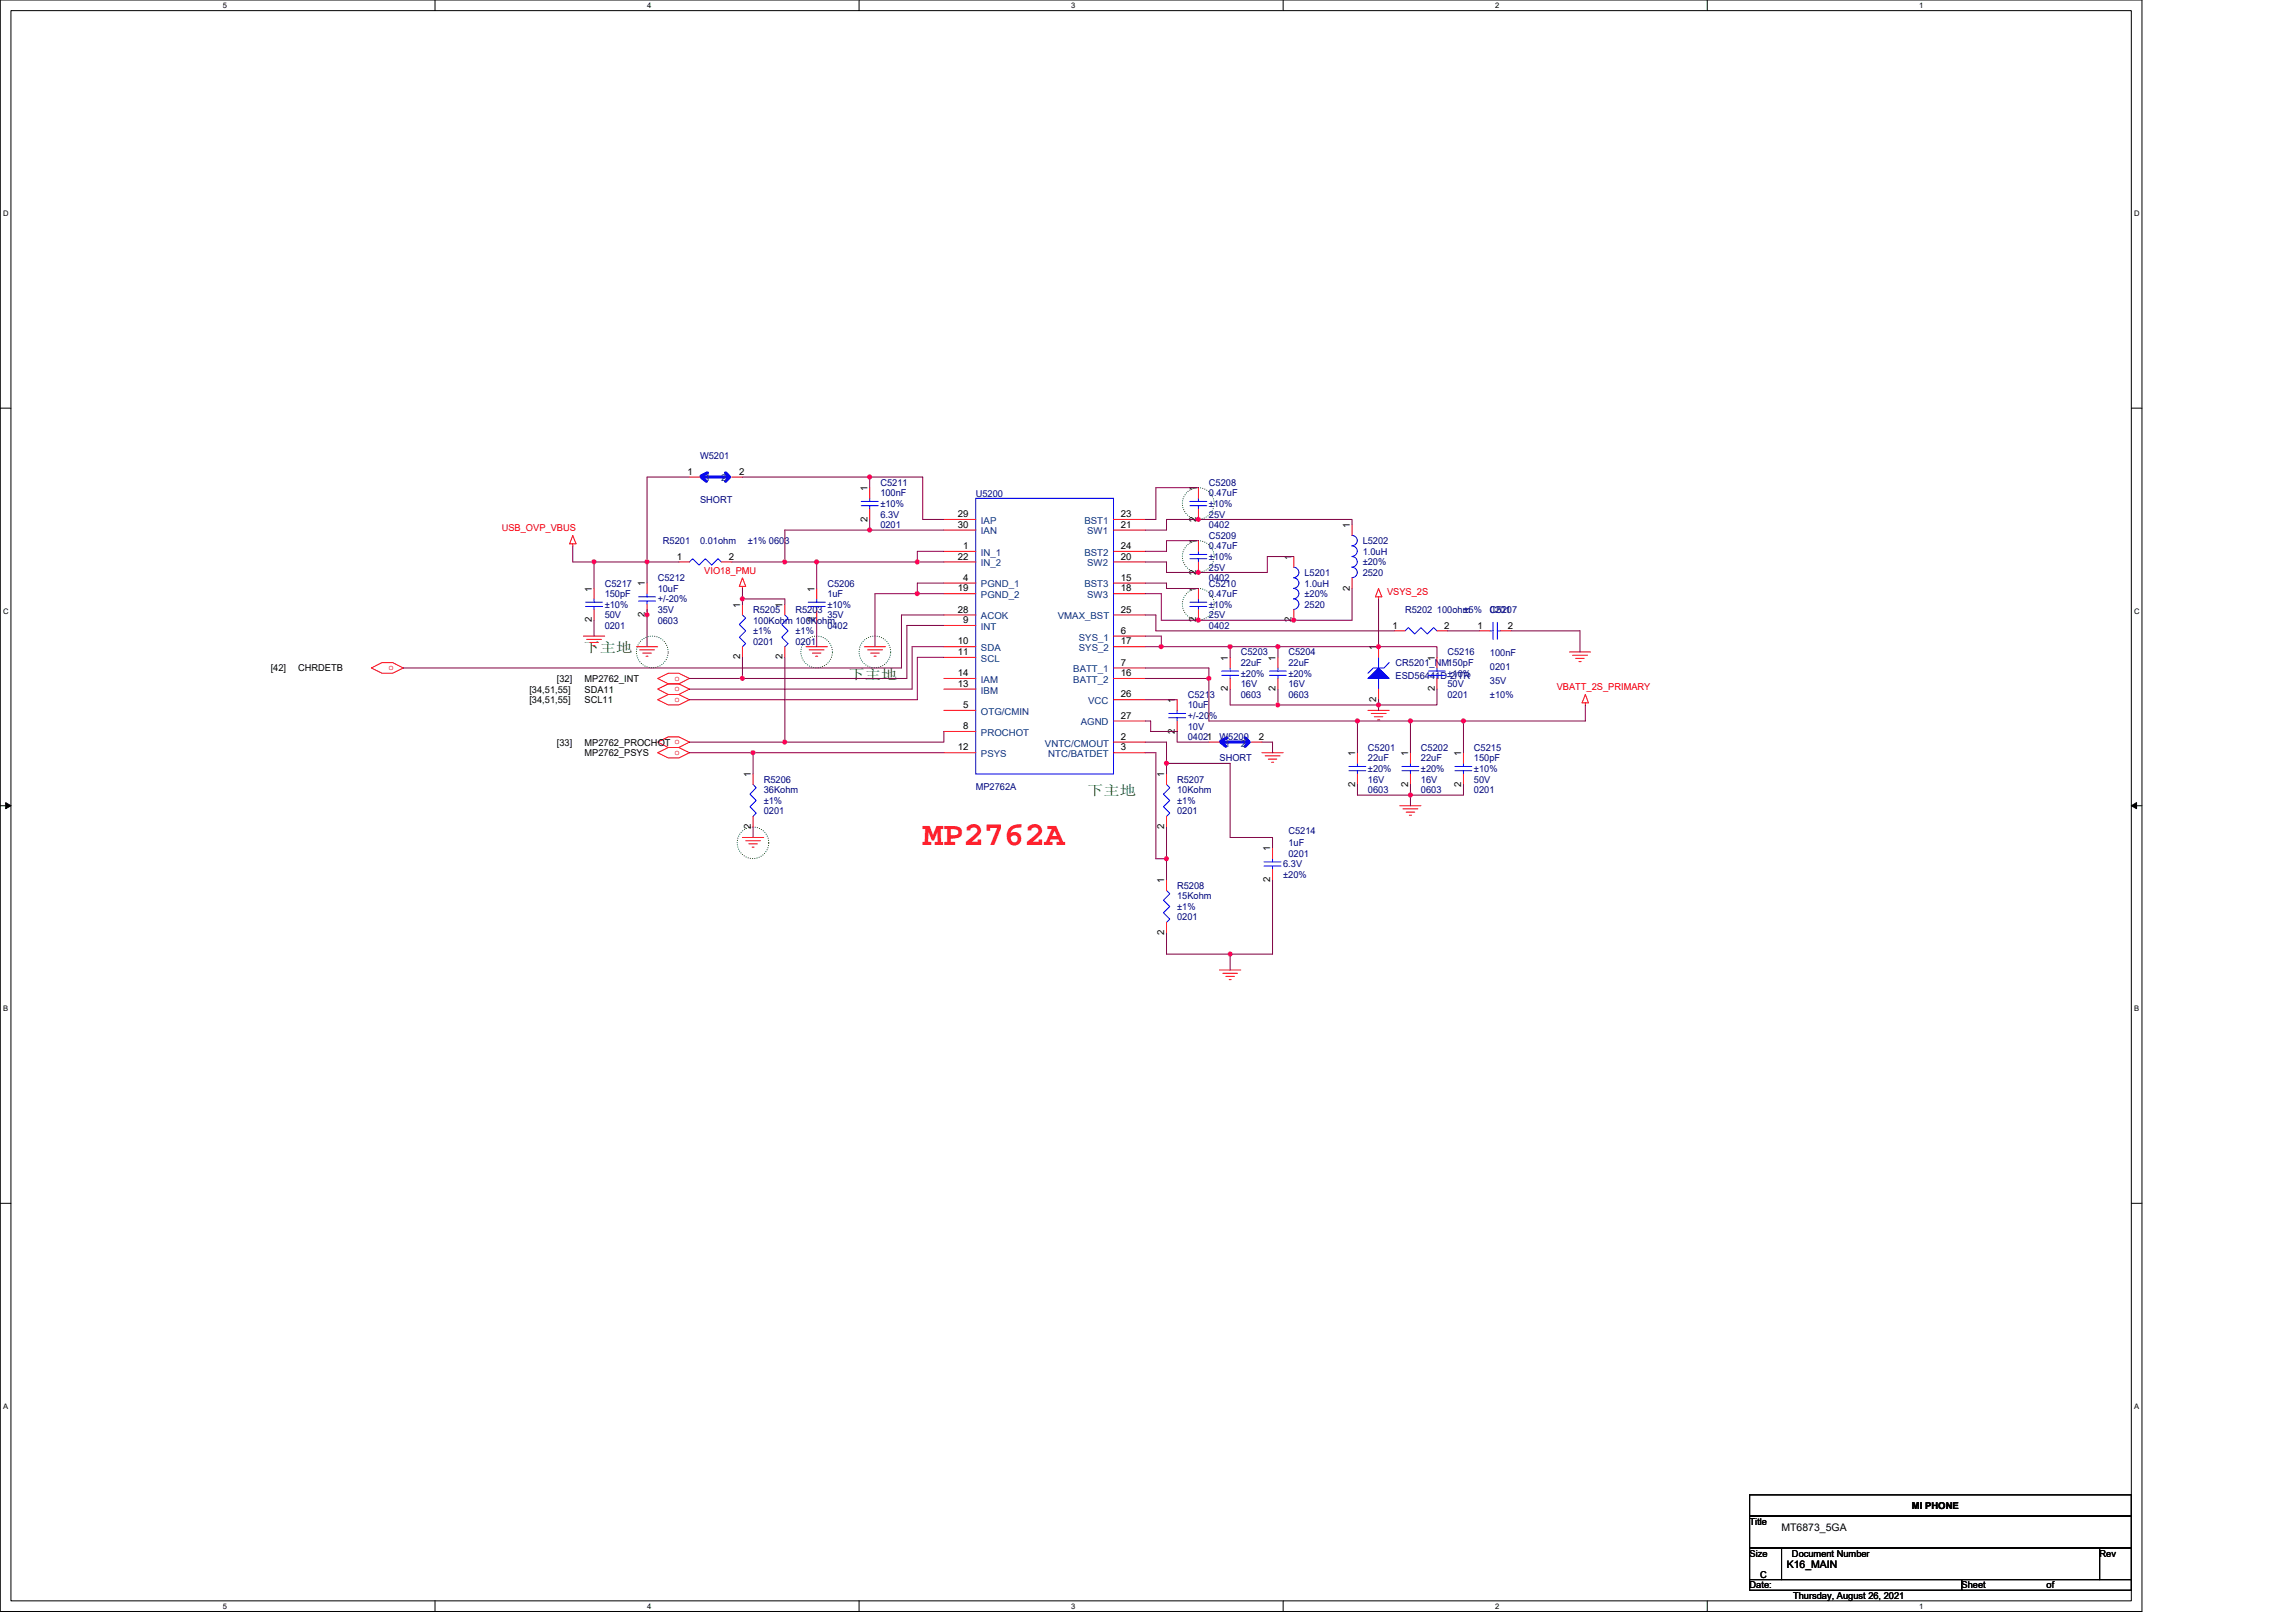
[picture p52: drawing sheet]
<svg xmlns="http://www.w3.org/2000/svg" width="297mm" height="210mm" viewBox="0 0 297 210" stroke-linecap="round" stroke-linejoin="round" font-family="sans-serif">
<defs><g id="words">
<text font-size="4.4" fill="#f00" x="119.4" y="109.3">MP2762A</text>
<g font-size="1.8" fill="#008000">
<text x="75.5" y="84.4">下主地</text>
<text x="109.8" y="87.8">下主地</text>
<text x="140.6" y="102.9">下主地</text>
</g>
<g font-size="1.4">
<text x="230.5" y="198.1">MT6873_5GA</text>
<text x="231.2" y="202.9">K16_MAIN</text>
</g>
<g font-size="1.2" fill="#000080">
<text x="90.6" y="59.4">W5201</text>
<text x="90.6" y="65">SHORT</text>
<text x="113.9" y="62.8">C5211</text>
<text x="113.9" y="64.2">100nF</text>
<text x="113.9" y="65.6">±10%</text>
<text x="126.2" y="64.3">U5200</text>
<text x="156.4" y="62.8">C5208</text>
<text x="156.4" y="64.2">0.47uF</text>
<text x="156.4" y="65.6">±10%</text>
<text x="85.8" y="70.4">R5201</text>
<text x="90.6" y="70.4">0.01ohm</text>
<text x="96.7" y="70.4">±1% 0603</text>
<text x="113.9" y="68.3">0201</text>
<text x="113.9" y="67">6.3V</text>
<text x="156.4" y="68.3">0402</text>
<text x="156.4" y="67">25V</text>
<text x="156.4" y="69.7">C5209</text>
<text x="156.4" y="71.1">0.47uF</text>
<text x="176.3" y="70.4">L5202</text>
<text x="176.3" y="71.8">1.0uH</text>
<text x="78.2" y="75.9">C5217</text>
<text x="78.2" y="77.3">150pF</text>
<text x="85.1" y="75.2">C5212</text>
<text x="85.1" y="76.6">10uF</text>
<text x="85.1" y="77.9">+/-20%</text>
<text x="107" y="75.9">C5206</text>
<text x="107" y="77.3">1uF</text>
<text x="156.4" y="75.2">0402</text>
<text x="156.4" y="73.8">25V</text>
<text x="156.4" y="72.5">±10%</text>
<text x="156.4" y="75.9">C5210</text>
<text x="156.4" y="77.3">0.47uF</text>
<text x="168.8" y="74.5">L5201</text>
<text x="168.8" y="75.9">1.0uH</text>
<text x="168.8" y="77.3">±20%</text>
<text x="176.3" y="73.1">±20%</text>
<text x="176.3" y="74.5">2520</text>
<text x="78.2" y="81.4">0201</text>
<text x="78.2" y="80">50V</text>
<text x="78.2" y="78.6">±10%</text>
<text x="85.1" y="80.7">0603</text>
<text x="85.1" y="79.3">35V</text>
<text x="97.4" y="79.3">R5205</text>
<text x="97.4" y="80.7">100Kohm 100Kohm</text>
<text x="97.4" y="82">±1%</text>
<text x="97.4" y="83.4">0201</text>
<text x="102.9" y="79.3">R5203</text>
<text x="102.9" y="82">±1%</text>
<text x="102.9" y="83.4">0201</text>
<text x="107" y="81.4">0402</text>
<text x="107" y="80">35V</text>
<text x="107" y="78.6">±10%</text>
<text x="156.4" y="81.4">0402</text>
<text x="156.4" y="80">25V</text>
<text x="156.4" y="78.6">±10%</text>
<text x="168.8" y="78.6">2520</text>
<text x="181.8" y="79.3">R5202 100ohm</text>
<text x="189.3" y="79.3">±5%</text>
<text x="192.8" y="79.3">0201</text>
<text x="192.8" y="79.3">C5207</text>
<text x="160.5" y="84.8">C5203</text>
<text x="160.5" y="86.2">22uF</text>
<text x="160.5" y="88.9">16V</text>
<text x="160.5" y="87.5">±20%</text>
<text x="166.7" y="84.8">C5204</text>
<text x="166.7" y="86.2">22uF</text>
<text x="166.7" y="88.9">16V</text>
<text x="166.7" y="87.5">±20%</text>
<text x="180.5" y="86.2">CR5201_NM150pF</text>
<text x="180.5" y="87.8">ESD56441D-2/TR</text>
<text x="187.3" y="84.8">C5216</text>
<text x="187.3" y="88.9">50V</text>
<text x="187.3" y="87.5">±10%</text>
<text x="192.8" y="84.9">100nF</text>
<text x="192.8" y="86.7">0201</text>
<text x="192.8" y="88.5">35V</text>
<text x="153.7" y="90.3">C5213</text>
<text x="153.7" y="91.7">10uF</text>
<text x="153.7" y="95.8">04021</text>
<text x="153.7" y="94.4">10V</text>
<text x="153.7" y="93">+/-20%</text>
<text x="157.8" y="95.8">W5200</text>
<text x="160.5" y="90.3">0603</text>
<text x="166.7" y="90.3">0603</text>
<text x="187.3" y="90.3">0201</text>
<text x="192.8" y="90.3">±10%</text>
<text x="98.8" y="101.3">R5206</text>
<text x="152.3" y="101.3">R5207</text>
<text x="157.8" y="98.5">SHORT</text>
<text x="177" y="97.1">C5201</text>
<text x="177" y="98.5">22uF</text>
<text x="177" y="101.3">16V</text>
<text x="177" y="99.9">±20%</text>
<text x="183.8" y="97.1">C5202</text>
<text x="183.8" y="98.5">22uF</text>
<text x="183.8" y="101.3">16V</text>
<text x="183.8" y="99.9">±20%</text>
<text x="190.7" y="97.1">C5215</text>
<text x="190.7" y="98.5">150pF</text>
<text x="190.7" y="101.3">50V</text>
<text x="190.7" y="99.9">±10%</text>
<text x="98.8" y="102.6">36Kohm</text>
<text x="98.8" y="104">±1%</text>
<text x="98.8" y="105.4">0201</text>
<text x="126.2" y="102.2">MP2762A</text>
<text x="152.3" y="102.6">10Kohm</text>
<text x="152.3" y="104">±1%</text>
<text x="152.3" y="105.4">0201</text>
<text x="166.7" y="107.8">C5214</text>
<text x="177" y="102.6">0603</text>
<text x="183.8" y="102.6">0603</text>
<text x="190.7" y="102.6">0201</text>
<text x="166" y="112.2">6.3V</text>
<text x="166" y="113.6">±20%</text>
<text x="166.7" y="109.5">1uF</text>
<text x="166.7" y="110.8">0201</text>
<text x="152.3" y="115">R5208</text>
<text x="152.3" y="116.3">15Kohm</text>
<text x="152.3" y="117.7">±1%</text>
<text x="152.3" y="119.1">0201</text>
</g>
<g font-size="1.2">
<text x="88.9" y="61.4">1</text>
<text x="95.6" y="61.4">2</text>
<text x="112.2" y="63.5" transform="rotate(-90 112.2 63.5)">1</text>
<text x="154.7" y="63.5" transform="rotate(-90 154.7 63.5)">1</text>
<text x="112.2" y="67.5" transform="rotate(-90 112.2 67.5)">2</text>
<text x="123.9" y="66.9">29</text>
<text x="123.9" y="68.3">30</text>
<text x="124.6" y="71">1</text>
<text x="145" y="68.3">21</text>
<text x="145" y="66.9">23</text>
<text x="145" y="71">24</text>
<text x="154.7" y="70.4" transform="rotate(-90 154.7 70.4)">1</text>
<text x="154.7" y="67.5" transform="rotate(-90 154.7 67.5)">2</text>
<text x="174.6" y="68.3" transform="rotate(-90 174.6 68.3)">1</text>
<text x="76.6" y="76.5" transform="rotate(-90 76.6 76.5)">1</text>
<text x="83.4" y="75.9" transform="rotate(-90 83.4 75.9)">1</text>
<text x="87.6" y="72.4">1</text>
<text x="94.3" y="72.4">2</text>
<text x="105.4" y="76.5" transform="rotate(-90 105.4 76.5)">1</text>
<text x="123.9" y="72.4">22</text>
<text x="123.9" y="76.5">19</text>
<text x="124.6" y="75.1">4</text>
<text x="145" y="76.5">18</text>
<text x="145" y="72.4">20</text>
<text x="145" y="75.1">15</text>
<text x="154.7" y="76.5" transform="rotate(-90 154.7 76.5)">1</text>
<text x="154.7" y="74.4" transform="rotate(-90 154.7 74.4)">2</text>
<text x="167.1" y="72.4" transform="rotate(-90 167.1 72.4)">1</text>
<text x="174.6" y="76.4" transform="rotate(-90 174.6 76.4)">2</text>
<text x="76.6" y="80.5" transform="rotate(-90 76.6 80.5)">2</text>
<text x="83.4" y="79.8" transform="rotate(-90 83.4 79.8)">2</text>
<text x="95.8" y="78.6" transform="rotate(-90 95.8 78.6)">1</text>
<text x="101.2" y="78.6" transform="rotate(-90 101.2 78.6)">1</text>
<text x="105.4" y="80.5" transform="rotate(-90 105.4 80.5)">2</text>
<text x="123.9" y="83.4">10</text>
<text x="123.9" y="79.3">28</text>
<text x="124.6" y="80.6">9</text>
<text x="145" y="79.3">25</text>
<text x="145" y="82">6</text>
<text x="145" y="83.4">17</text>
<text x="154.7" y="80.5" transform="rotate(-90 154.7 80.5)">2</text>
<text x="167.1" y="80.5" transform="rotate(-90 167.1 80.5)">2</text>
<text x="180.1" y="81.3">1</text>
<text x="186.9" y="81.3">2</text>
<text x="191.1" y="81.3">1</text>
<text x="195.1" y="81.3">2</text>
<text x="35" y="86.8">[42]</text>
<text x="38.6" y="86.8">CHRDETB</text>
<text x="68.5" y="89.6">[34,51,55]</text>
<text x="72" y="88.2">[32]</text>
<text x="75.6" y="89.6">SDA11</text>
<text x="75.6" y="88.2">MP2762_INT</text>
<text x="95.8" y="85.3" transform="rotate(-90 95.8 85.3)">2</text>
<text x="101.2" y="85.3" transform="rotate(-90 101.2 85.3)">2</text>
<text x="123.9" y="84.8">11</text>
<text x="123.9" y="88.9">13</text>
<text x="123.9" y="87.5">14</text>
<text x="145" y="86.1">7</text>
<text x="145" y="87.5">16</text>
<text x="158.9" y="89.4" transform="rotate(-90 158.9 89.4)">2</text>
<text x="158.9" y="85.5" transform="rotate(-90 158.9 85.5)">1</text>
<text x="165" y="89.4" transform="rotate(-90 165 89.4)">2</text>
<text x="165" y="85.5" transform="rotate(-90 165 85.5)">1</text>
<text x="178.1" y="84.1" transform="rotate(-90 178.1 84.1)">1</text>
<text x="185.6" y="89.4" transform="rotate(-90 185.6 89.4)">2</text>
<text x="185.6" y="85.5" transform="rotate(-90 185.6 85.5)">1</text>
<text x="68.5" y="91">[34,51,55]</text>
<text x="75.6" y="91">SCL11</text>
<text x="124.6" y="91.6">5</text>
<text x="124.6" y="94.3">8</text>
<text x="145" y="90.2">26</text>
<text x="145" y="95.7">2</text>
<text x="145" y="93">27</text>
<text x="152" y="94.9" transform="rotate(-90 152 94.9)">2</text>
<text x="152" y="91" transform="rotate(-90 152 91)">1</text>
<text x="162.9" y="95.7">2</text>
<text x="178.1" y="90.8" transform="rotate(-90 178.1 90.8)">2</text>
<text x="72" y="96.5">[33]</text>
<text x="75.6" y="97.8">MP2762_PSYS</text>
<text x="75.6" y="96.5">MP2762_PROCHOT o</text>
<text x="97.1" y="100.5" transform="rotate(-90 97.1 100.5)">1</text>
<text x="123.9" y="97.1">12</text>
<text x="145" y="97.1">3</text>
<text x="150.6" y="100.5" transform="rotate(-90 150.6 100.5)">1</text>
<text x="175.3" y="101.8" transform="rotate(-90 175.3 101.8)">2</text>
<text x="175.3" y="97.8" transform="rotate(-90 175.3 97.8)">1</text>
<text x="182.2" y="101.8" transform="rotate(-90 182.2 101.8)">2</text>
<text x="182.2" y="97.8" transform="rotate(-90 182.2 97.8)">1</text>
<text x="189" y="101.8" transform="rotate(-90 189 101.8)">2</text>
<text x="189" y="97.8" transform="rotate(-90 189 97.8)">1</text>
<text x="97.1" y="107.3" transform="rotate(-90 97.1 107.3)">2</text>
<text x="150.6" y="107.3" transform="rotate(-90 150.6 107.3)">2</text>
<text x="164.3" y="110.2" transform="rotate(-90 164.3 110.2)">1</text>
<text x="150.6" y="114.3" transform="rotate(-90 150.6 114.3)">1</text>
<text x="164.3" y="114.1" transform="rotate(-90 164.3 114.1)">2</text>
<text x="150.6" y="121" transform="rotate(-90 150.6 121)">2</text>
<text x="226.4" y="197.3">Title</text>
<text x="247.4" y="195.2">MI PHONE</text>
<text x="226.4" y="201.4">Size</text>
<text x="231.8" y="201.4">Document Number</text>
<text x="271.6" y="201.4">Rev</text>
<text x="226.4" y="205.5">Date:</text>
<text x="227.7" y="204.1">C</text>
<text x="232" y="206.9">Thursday, August 26, 2021</text>
<text x="253.8" y="205.5">Sheet</text>
<text x="264.8" y="205.5">of</text>
</g>
<g font-size="1.2" fill="#004080">
<text x="91.2" y="62.3">1</text>
<text x="93.3" y="62.3">2</text>
<text x="126.9" y="71.9">IN_1</text>
<text x="126.9" y="67.8">IAP</text>
<text x="126.9" y="69.2">IAN</text>
<text x="140.3" y="67.8">BST1</text>
<text x="140.3" y="71.9">BST2</text>
<text x="140.6" y="69.2">SW1</text>
<text x="126.9" y="76">PGND_1</text>
<text x="126.9" y="73.3">IN_2</text>
<text x="126.9" y="77.4">PGND_2</text>
<text x="140.3" y="76">BST3</text>
<text x="140.6" y="77.4">SW3</text>
<text x="140.6" y="73.3">SW2</text>
<text x="126.9" y="81.5">INT</text>
<text x="126.9" y="80.1">ACOK</text>
<text x="136.9" y="80.1">VMAX_BST</text>
<text x="139.6" y="82.9">SYS_1</text>
<text x="126.9" y="84.2">SDA</text>
<text x="126.9" y="85.6">SCL</text>
<text x="126.9" y="89.7">IBM</text>
<text x="126.9" y="88.3">IAM</text>
<text x="138.8" y="87">BATT_1</text>
<text x="138.8" y="88.3">BATT_2</text>
<text x="139.6" y="84.2">SYS_2</text>
<text x="126.9" y="92.5">OTG/CMIN</text>
<text x="126.9" y="95.2">PROCHOT</text>
<text x="139.8" y="93.9">AGND</text>
<text x="140.8" y="91.1">VCC</text>
<text x="126.9" y="98">PSYS</text>
<text x="135.2" y="96.6">VNTC/CMOUT</text>
<text x="135.6" y="98">NTC/BATDET</text>
<text x="158.4" y="96.6">1</text>
<text x="160.5" y="96.6">2</text>
</g>
<g font-size="1.2" fill="#f00">
<text x="64.9" y="68.7">USB_OVP_VBUS</text>
<text x="91.1" y="74.2">VIO18_PMU</text>
<text x="179.4" y="77">VSYS_2S</text>
<text x="50.2" y="86.7">o</text>
<text x="87.3" y="89.5">o</text>
<text x="87.3" y="88.1">o</text>
<text x="201.4" y="89.3">VBATT_2S_PRIMARY</text>
<text x="87.3" y="90.8">o</text>
<text x="87.3" y="97.7">o</text>
</g>
<g font-size="1">
<text x="28.8" y="1">5</text>
<text x="83.7" y="1">4</text>
<text x="138.6" y="1">3</text>
<text x="193.4" y="1">2</text>
<text x="248.3" y="1">1</text>
<text x=".4" y="28">D</text>
<text x="276.1" y="28">D</text>
<text x=".4" y="79.4">C</text>
<text x="276.1" y="79.4">C</text>
<text x=".4" y="130.9">B</text>
<text x="276.1" y="130.9">B</text>
<text x=".4" y="182.3">A</text>
<text x="276.1" y="182.3">A</text>
<text x="28.8" y="208.2">5</text>
<text x="83.7" y="208.2">4</text>
<text x="138.6" y="208.2">3</text>
<text x="193.4" y="208.2">2</text>
<text x="248.3" y="208.2">1</text>
</g>
</g></defs>
<path d="M0 0h277.1v208.5h-277.1zM1.4 1.4h274.3v205.7h-274.3z" fill="none" stroke="#000" stroke-width=".13"/>
<g fill="#fff">
<path d="M28.8 .1h.6v1.1h-.6z"/>
<path d="M28.8 207.3h.6v1.1h-.6z"/>
</g>
<path d="M56.3 0v1.4M56.3 207.1v1.4" fill="none" stroke="#000" stroke-width=".13"/>
<g fill="#fff">
<path d="M83.7 .1h.6v1.1h-.6z"/>
<path d="M83.7 207.3h.6v1.1h-.6z"/>
</g>
<path d="M111.1 0v1.4M111.1 207.1v1.4" fill="none" stroke="#000" stroke-width=".13"/>
<g fill="#fff">
<path d="M138.6 .1h.5v1.1h-.5z"/>
<path d="M138.6 207.3h.5v1.1h-.5z"/>
</g>
<path d="M166 0v1.4M166 207.1v1.4" fill="none" stroke="#000" stroke-width=".13"/>
<g fill="#fff">
<path d="M193.4 .1h.6v1.1h-.6z"/>
<path d="M193.4 207.3h.6v1.1h-.6z"/>
</g>
<path d="M220.9 0v1.4M220.9 207.1v1.4" fill="none" stroke="#000" stroke-width=".13"/>
<g fill="#fff">
<path d="M248.3 .1h.6v1.1h-.6z"/>
<path d="M248.3 207.3h.6v1.1h-.6z"/>
<path d="M.4 27.1h.7v1.1h-.7z"/>
<path d="M276.1 27.1h.7v1.1h-.7z"/>
<path d="M.4 78.5h.7v1.1h-.7z"/>
<path d="M276.1 78.5h.7v1.1h-.7z"/>
</g>
<path d="M0 52.8h1.4M275.7 52.8h1.4" fill="none" stroke="#000" stroke-width=".13"/>
<g fill="#fff">
<path d="M.4 130h.7v1.1h-.7z"/>
<path d="M276.1 130h.7v1.1h-.7z"/>
</g>
<path d="M0 104.2h1.4M275.7 104.2h1.4" fill="none" stroke="#000" stroke-width=".13"/>
<path d="M.7 103.8l.7 .4-.7 .4zM275.7 104.2l.7-.4v.8z" fill="#000" stroke="#000" stroke-width=".13"/>
<g fill="#fff">
<path d="M.4 181.4h.7v1.1h-.7z"/>
<path d="M276.1 181.4h.7v1.1h-.7z"/>
</g>
<path d="M0 155.7h1.4M275.7 155.7h1.4M226.4 193.4h49.3v2.8h-49.3zM226.4 196.2h49.3v4.1h-49.3zM226.4 200.3h4.1v4.1h-4.1zM226.4 204.4h27.4v1.3h-27.4zM230.5 200.3h41.1v4.1h-41.1zM253.8 204.4h21.9v1.3h-21.9zM271.6 200.3h4.1v4.1h-4.1z" fill="none" stroke="#000" stroke-width=".13"/>
<g fill="none" stroke="#008000" stroke-width=".13" stroke-dasharray="0 .3">
<circle cx="155" cy="65.1" r="2.05"/>
<circle cx="155" cy="72" r="2.05"/>
<circle cx="155" cy="78.2" r="2.05"/>
<circle cx="84.4" cy="84.3" r="2.05"/>
<circle cx="105.6" cy="84.3" r="2.05"/>
<circle cx="113.2" cy="84.3" r="2.05"/>
<circle cx="97.4" cy="109" r="2.04"/>
</g>
<g fill="none" stroke="#f00" stroke-width=".13">
<path d="M74.1 70.4v.2M74.1 69.3l.4 1.1h-.8zM76.9 76.1v1.4M76.9 78.9v1.3M83.7 75.4v1.4M83.7 78.2v1.4M87.8 72.7h1.4M89.2 61.7h1.4M93.3 72.7h1.4M94.7 61.7h1.4M96.1 75.9v.2M96.1 78.2v1.4"/>
<path d="M96.1 74.8l.4 1.1h-.9zM101.5 78.2v1.4M105.7 76.1v1.4M105.7 78.9v1.3M112.5 63.1v1.4M112.5 65.8v1.4M122.1 71.3h4.1M122.1 75.4h4.1M122.1 72.7h4.1M122.1 76.8h4.1M122.1 79.6h4.1M122.1 67.2h4.1"/>
<path d="M122.1 68.6h4.1M144.1 75.4h4.1M144.1 76.8h4.1M144.1 72.7h4.1M144.1 68.6h4.1M144.1 67.2h4.1M144.1 71.3h4.1M144.1 79.6h4.1M155 63.1v1.4M155 65.8v1.4M155 70v1.3M155 72.7v1.4"/>
<path d="M155 76.1v1.4M155 78.9v1.3M167.4 72v1.4M167.4 78.9v1.3M174.9 67.9v1.4M174.9 74.8v1.3M178.3 77.2v.3M178.3 76.1l.5 1.1h-.9zM48 86.4l1.4-.7h1.4l1.4 .7-1.4 .7h-1.4zM75.5 82.3h2.7M75.9 82.7h1.9M76.3 83.1h1.1"/>
<path d="M76.7 83.5h.3M82.3 83.7h2.8M82.8 84.1h1.9M83.2 84.5h1.1M83.6 84.9h.2M85.1 97.4l1.4-.7h1.3l1.4 .7-1.4 .7h-1.3zM85.1 96l1.4-.7h1.3l1.4 .7-1.4 .7h-1.3zM85.1 90.5l1.4-.6h1.3l1.4 .6-1.4 .7h-1.3zM85.1 89.2l1.4-.7h1.3l1.4 .7-1.4 .7h-1.3zM85.1 87.8l1.4-.7h1.3l1.4 .7-1.4 .7h-1.3zM96.1 83.7v1.3M101.5 83.7v1.3"/>
<path d="M104.3 83.7h2.7M104.7 84.1h1.9M105.1 84.5h1.1M105.5 84.9h.3M111.8 83.7h2.8M112.2 84.1h2M112.6 84.5h1.1M113.1 84.9h.2M122.1 91.9h4.1M122.1 94.6h4.1M122.1 80.9h4.1M122.1 83.7h4.1"/>
<path d="M122.1 85h4.1M122.1 97.4h4.1M122.1 89.2h4.1M122.1 87.8h4.1M144.1 96h4.1M144.1 97.4h4.1M144.1 82.3h4.1M144.1 86.4h4.1M144.1 90.5h4.1M144.1 83.7h4.1M144.1 87.8h4.1M144.1 93.3h4.1"/>
<path d="M152.3 90.5v1.4M152.3 93.3v1.3M156.4 96h1.4M159.1 85v1.4M159.1 87.8v1.4M161.9 96h1.4M163.3 97.4h2.7M163.7 97.8h1.9M164.1 98.2h1.1M164.5 98.6h.3M165.3 85v1.4M165.3 87.8v1.4"/>
<path d="M175.6 97.4v1.4M177 91.9h2.7M177.4 92.3h1.9M177.8 92.7h1.1M178.2 93.1h.3M178.3 89.2v1.3M178.3 83.7v1.3M180.4 81.6h1.4M182.5 97.4v1.4M185.9 81.6h1.4M185.9 85v1.4M185.9 87.8v1.4"/>
<path d="M189.3 97.4v1.4M191.4 81.6h1.4M194.1 81.6h1.4M203 84.3h2.8M203.5 84.8h1.9M203.9 85.2h1.1M204.3 85.6h.3M205.1 90.9v.3M205.1 89.9l.4 1h-.8zM96.1 108.4h2.7M96.5 108.8h1.9M96.9 109.2h1.1"/>
<path d="M97.3 109.6h.3M97.4 100.1v1.4M97.4 105.6v1.4M150.9 113.9v1.3M150.9 119.3v1.4M150.9 100.1v1.4M150.9 105.6v1.4M164.6 109.7v1.4M164.6 112.5v1.4M175.6 100.1v1.4M181.1 104.2h2.7M181.5 104.6h1.9"/>
<path d="M181.9 105.1h1.1M182.3 105.5h.3M182.5 100.1v1.4M189.3 100.1v1.4M157.8 125.5h2.7M158.2 125.9h1.9M158.6 126.3h1.1M159 126.7h.3"/>
</g>
<g fill="none" stroke="#00f" stroke-width=".13">
<path d="M75.8 77.9h2.2M75.8 78.5h2.2M76.9 77.5v.4M76.9 78.5v.4M82.6 77.2h2.2M82.6 77.8h2.2M83.7 76.8v.4M83.7 77.8v.4M89.2 72.7l.4-.4 .8 .8 .8-.8 .9 .8 .8-.8 .4 .4M96.1 79.6l.4 .4-.9 .8 .9 .8-.9 .8 .9 .9-.4 .4M101.5 79.6l.5 .4-.9 .8 .9 .8-.9 .8 .9 .9-.5 .4M104.6 77.9h2.2"/>
<path d="M104.6 78.5h2.2M105.7 77.5v.4M105.7 78.5v.4M111.4 64.9h2.2M111.4 65.4h2.2M112.5 64.5v.4M112.5 65.4v.4M126.2 64.5h17.9v35.6h-17.9zM153.9 64.9h2.2M153.9 65.4h2.2M153.9 71.7h2.2M153.9 72.3h2.2"/>
<path d="M153.9 77.9h2.2M153.9 78.5h2.2M155 64.5v.4M155 65.4v.4M155 71.3v.4M155 72.3v.4M155 77.5v.4M155 78.5v.4M167.4 73.4a.68 .68 0 0 1 .6 .7 .68 .68 0 0 1-.6 .6 .69 .69 0 0 1 .6 .7 .69 .69 0 0 1-.6 .7M167.4 76.1a.67 .67 0 0 1 .6 .7 .67 .67 0 0 1-.6 .7M167.4 77.5a.68 .68 0 0 1 .6 .7 .68 .68 0 0 1-.6 .6M174.9 69.3a.67 .67 0 0 1 .7 .6 .67 .67 0 0 1-.7 .7"/>
<path d="M174.9 70.6a.68 .68 0 0 1 .7 .7 .68 .68 0 0 1-.7 .7 .69 .69 0 0 1 .7 .7 .69 .69 0 0 1-.7 .7M174.9 73.4a.68 .68 0 0 1 .7 .7 .68 .68 0 0 1-.7 .6M151.2 92.3h2.2M151.2 92.9h2.2M152.3 91.9v.4M152.3 92.9v.4M158 86.8h2.2M158 87.4h2.2M159.1 86.4v.4M159.1 87.4v.4M164.2 86.8h2.2M164.2 87.4h2.2"/>
<path d="M165.3 86.4v.4M165.3 87.4v.4M174.5 99.2h2.2M174.5 99.7h2.2M175.6 98.8v.4M175.6 99.7v.4M178.3 87.8v1.4M178.3 85v1.4M179.7 85.7l-.7 .7h-1.3l-.7 .7M181.4 99.2h2.2M181.4 99.7h2.2M181.8 81.6l.4-.4 .8 .8 .8-.8 .9 .8 .8-.8 .4 .4"/>
<path d="M182.5 98.8v.4M182.5 99.7v.4M184.8 86.8h2.2M184.8 87.4h2.2M185.9 86.4v.4M185.9 87.4v.4M188.2 99.2h2.2M188.2 99.7h2.2M189.3 98.8v.4M189.3 99.7v.4M192.8 81.6h.4M193.2 80.5v2.2"/>
<path d="M193.7 80.5v2.2M193.7 81.6h.4M97.4 101.5l.4 .4-.8 .8 .8 .9-.8 .8 .8 .8-.4 .4M150.9 115.2l.4 .4-.8 .9 .8 .8-.8 .8 .8 .8-.4 .4M150.9 101.5l.4 .4-.8 .8 .8 .9-.8 .8 .8 .8-.4 .4M163.5 111.5h2.2M163.5 112.1h2.2M164.6 111.1v.4M164.6 112.1v.4"/>
</g>
<path d="M177 87.8l1.3-1.4 1.4 1.4z" fill-rule="evenodd" fill="#00f" stroke="#00f" stroke-width=".13"/>
<path d="M90.7 61.7l.7 .6M91 61.7h3M91.5 61.2l-.8 .4M93.9 61.2l.5 .5M94.3 61.9l-.4 .4M157.9 96l.7 .6M158.2 96h3M158.7 95.5l-.8 .4M161.1 95.5l.5 .5M161.5 96.2l-.4 .4" fill="none" stroke="#00f" stroke-width=".4"/>
<g fill="none" stroke="#800040" stroke-width=".13">
<path d="M74.1 70.6v2.1h2.8M76.9 72.7v3.4M83.7 78.9v4.8M87.8 72.7h-4.1v2.7M89.2 61.7h-5.5v11h-6.8M94.7 72.7h6.8M96.1 61.7h16.4M96.1 77.5v.7M96.1 76.1v1.4h5.4v.7M101.5 72.7h4.2M112.5 68.6h9.6M112.5 61.7v1.4"/>
<path d="M112.5 67.2v1.4M112.5 68.6h-11v4.1M112.5 61.7h6.9v5.5h2.7M118.7 72.7h-13v3.4M118.7 72.7h3.4M122.1 71.3h-3.4v1.4M122.1 75.4h-3.4v1.4M122.1 76.8h-8.9v6.9M122.1 79.6h-5.5v6.8h-64.4M148.2 75.4h2.7v.7h4.1M148.2 79.6h1.3v2h30.9M155 63.1h-5.5v4.1h-1.3"/>
<path d="M155 70h-4.1v1.3h-2.7M167.4 72h-3.4v2.1h-13.1v-1.4h-2.7M174.9 67.9v-.7h-24v1.4h-2.7M174.9 76.1v4.1h-24.7v-3.4h-2M178.3 77.5v6.2M76.9 80.2v2.1M89.2 97.4h8.2M89.2 87.8h6.9M89.2 96h12.3M96.1 85v2.8M97.4 97.4v2.7M97.4 97.4h24.7"/>
<path d="M101.5 85v11M105.7 80.2v3.5M122.1 80.9h-4.8v6.9h-21.2M122.1 83.7h-4.1v5.5h-28.8M122.1 85h-3.4v5.5h-29.5M122.1 94.6v1.4h-20.6M148.2 87.8h8.2M148.2 96h2.7v2.8M148.2 97.4h1.3v13.7h1.4M148.2 86.4h8.2v1.4M148.2 90.5h4.1M148.2 82.3h2v1.4"/>
<path d="M148.2 83.7h2M148.2 93.3h.7v1.3h3.4v1.4h4.1M150.2 83.7h8.9M150.9 98.8v1.3M150.9 98.8h8.2v9.6h5.5v1.3M156.4 87.8v5.5h19.2M159.1 83.7h6.2M159.1 83.7v1.3M159.1 89.2v2h6.2M163.3 96h1.3v1.4M165.3 83.7h13M165.3 83.7v1.3"/>
<path d="M165.3 89.2v2M165.3 91.2h13M175.6 93.3v4.1M175.6 93.3h6.9M178.3 83.7h7.6v1.3M178.3 91.2v.7M178.3 90.5v.7M182.5 93.3v4.1M182.5 93.3h6.8M185.9 89.2v2h-7.6M187.3 81.6h4.1M189.3 93.3v4.1"/>
<path d="M195.5 81.6h8.9v2.7M205.1 91.2v2.1h-15.8M97.4 107v1.4M150.9 107v4.1M150.9 111.1v2.8M164.6 113.9v9.5h-5.5M175.6 101.5v1.4h6.9M182.5 101.5v1.4M182.5 102.9v1.3M189.3 101.5v1.4h-6.8M150.9 120.7v2.7h8.2M159.1 123.4v2.1"/>
</g>
<g fill="#f0f" stroke="#f0f" stroke-width=".13">
<circle cx="76.8" cy="72.7" r=".27"/>
<circle cx="83.7" cy="72.7" r=".27"/>
<circle cx="118.7" cy="72.7" r=".27"/>
<circle cx="112.5" cy="68.6" r=".27"/>
<circle cx="101.5" cy="72.7" r=".27"/>
<circle cx="105.6" cy="72.7" r=".27"/>
<circle cx="83.7" cy="79.6" r=".27"/>
<circle cx="118.7" cy="76.8" r=".27"/>
<circle cx="101.5" cy="96" r=".27"/>
<circle cx="96" cy="87.8" r=".27"/>
<circle cx="96" cy="77.5" r=".27"/>
<circle cx="97.4" cy="97.4" r=".27"/>
<circle cx="155" cy="80.2" r=".27"/>
<circle cx="155" cy="67.2" r=".27"/>
<circle cx="167.4" cy="80.2" r=".27"/>
<circle cx="155" cy="74" r=".27"/>
<circle cx="159.1" cy="83.7" r=".27"/>
<circle cx="150.2" cy="83.7" r=".27"/>
<circle cx="165.3" cy="91.2" r=".27"/>
<circle cx="178.3" cy="91.2" r=".27"/>
<circle cx="175.6" cy="93.3" r=".27"/>
<circle cx="156.4" cy="87.8" r=".27"/>
<circle cx="182.5" cy="102.9" r=".27"/>
<circle cx="165.3" cy="83.7" r=".27"/>
<circle cx="178.3" cy="83.7" r=".27"/>
<circle cx="182.5" cy="93.3" r=".27"/>
<circle cx="159.1" cy="123.4" r=".27"/>
<circle cx="150.9" cy="111.1" r=".27"/>
<circle cx="189.3" cy="93.3" r=".27"/>
<circle cx="112.5" cy="61.7" r=".27"/>
<circle cx="150.9" cy="98.8" r=".27"/>
</g>
<use href="#words"/>
</svg>
